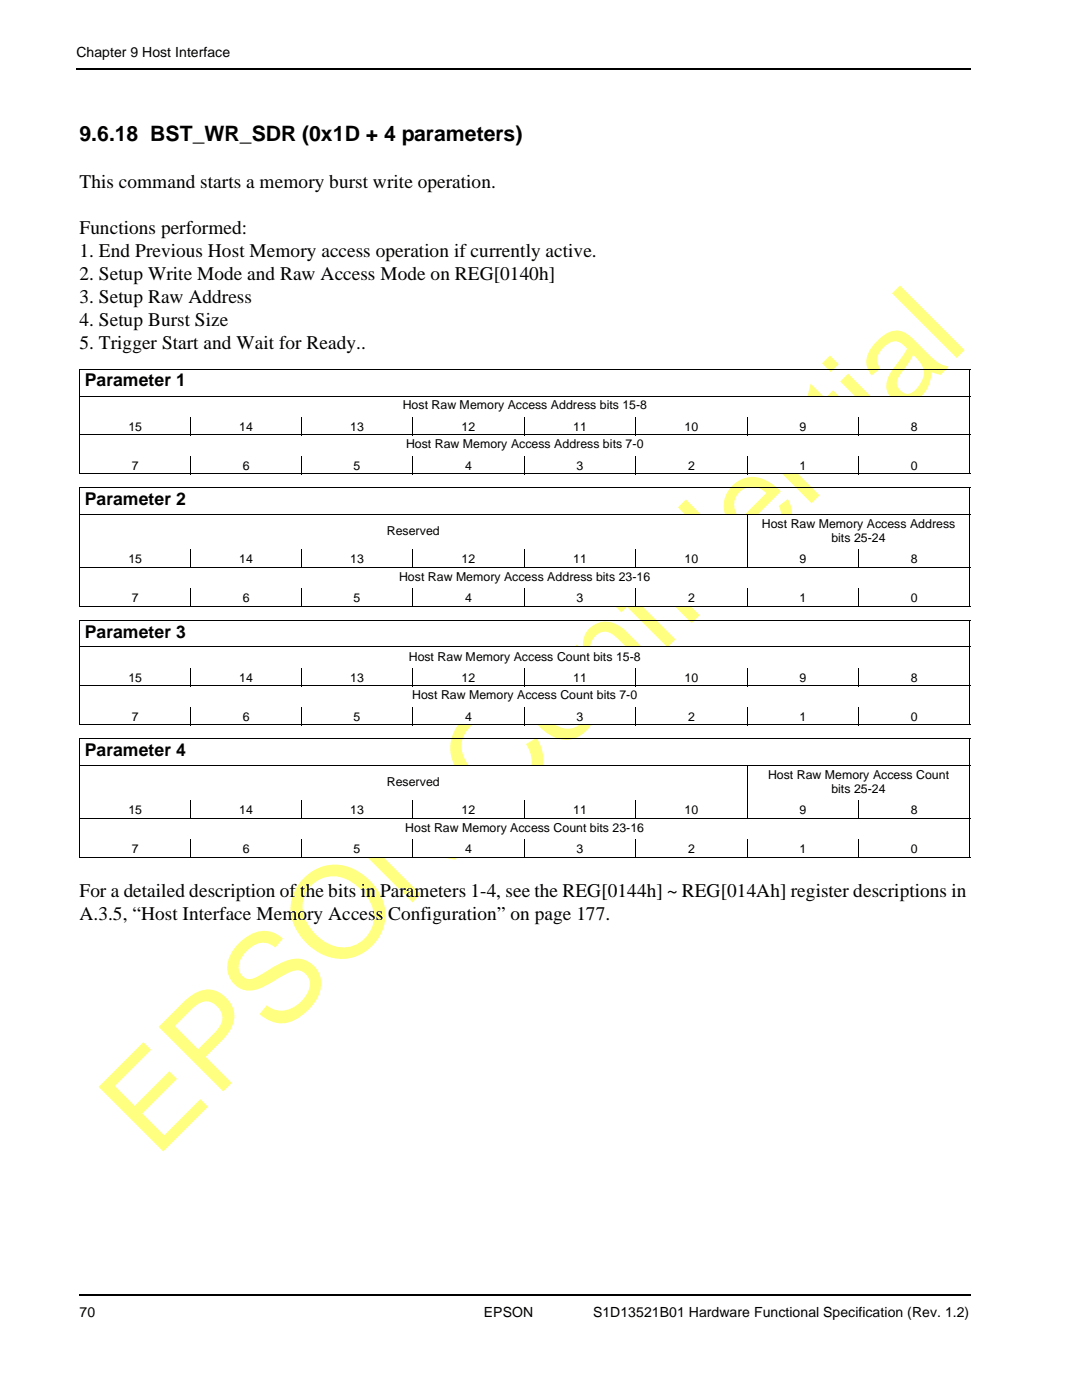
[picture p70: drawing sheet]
<svg xmlns="http://www.w3.org/2000/svg" width="216mm" height="279mm" viewBox="0 0 216 279" stroke-linecap="round" stroke-linejoin="round" font-family="sans-serif">
<defs><g id="words">
<text font-size="25.4" fill="#ffff80" x="31" y="231.4" transform="rotate(-45 31 231.4)">EPSON Confidential</text>
<text font-size="4.2" x="15.9" y="28.2">9.6.18 BST_WR_SDR (0x1D + 4 parameters)</text>
<g font-size="3.9">
<text x="15.9" y="37.5">This command starts a memory burst write operation.</text>
<text x="15.9" y="46.7">Functions performed:</text>
<text x="15.9" y="51.3">1. End Previous Host Memory access operation if currently active.</text>
<text x="15.9" y="55.8">2. Setup Write Mode and Raw Access Mode on REG[0140h]</text>
<text x="15.9" y="60.5">3. Setup Raw Address</text>
<text x="15.9" y="65">4. Setup Burst Size</text>
<text x="15.9" y="69.6">5. Trigger Start and Wait for Ready..</text>
<text x="15.9" y="179">For a detailed description of the bits in Parameters 1-4, see the REG[0144h] ~ REG[014Ah] register descriptions in</text>
<text x="15.9" y="183.6">A.3.5, “Host Interface Memory Access Configuration” on page 177.</text>
</g>
<g font-size="3.5">
<text x="16.9" y="77.1">Parameter 1</text>
<text x="16.9" y="100.8">Parameter 2</text>
<text x="16.9" y="127.3">Parameter 3</text>
<text x="16.9" y="150.9">Parameter 4</text>
</g>
<g font-size="2.8">
<text x="15.2" y="11.4">Chapter 9 Host Interface</text>
<text x="15.9" y="262.8">70</text>
<text x="96.6" y="262.8">EPSON</text>
<text x="118.3" y="262.8">S1D13521B01 Hardware Functional Specification (Rev. 1.2)</text>
</g>
<g font-size="2.5">
<text x="80.3" y="81.7">Host Raw Memory Access Address bits 15-8</text>
<text x="25.6" y="85.9">15</text>
<text x="47.8" y="85.9">14</text>
<text x="69.9" y="85.9">13</text>
<text x="81" y="89.5">Host Raw Memory Access Address bits 7-0</text>
<text x="92.1" y="85.9">12</text>
<text x="114.3" y="85.9">11</text>
<text x="136.6" y="85.9">10</text>
<text x="159.5" y="85.9">9</text>
<text x="181.8" y="85.9">8</text>
<text x="26.3" y="93.7">7</text>
<text x="48.4" y="93.7">6</text>
<text x="70.6" y="93.7">5</text>
<text x="92.8" y="93.7">4</text>
<text x="115.1" y="93.7">3</text>
<text x="137.3" y="93.7">2</text>
<text x="159.5" y="93.7">1</text>
<text x="181.8" y="93.7">0</text>
<text x="77.2" y="106.8">Reserved</text>
<text x="152" y="105.4">Host Raw Memory Access Address</text>
<text x="25.6" y="112.4">15</text>
<text x="47.8" y="112.4">14</text>
<text x="69.9" y="112.4">13</text>
<text x="92.1" y="112.4">12</text>
<text x="114.3" y="112.4">11</text>
<text x="136.6" y="112.4">10</text>
<text x="159.5" y="112.4">9</text>
<text x="165.9" y="108.2">bits 25-24</text>
<text x="181.8" y="112.4">8</text>
<text x="79.6" y="116">Host Raw Memory Access Address bits 23-16</text>
<text x="26.3" y="120.2">7</text>
<text x="48.4" y="120.2">6</text>
<text x="70.6" y="120.2">5</text>
<text x="92.8" y="120.2">4</text>
<text x="115.1" y="120.2">3</text>
<text x="137.3" y="120.2">2</text>
<text x="159.5" y="120.2">1</text>
<text x="181.8" y="120.2">0</text>
<text x="81.6" y="131.8">Host Raw Memory Access Count bits 15-8</text>
<text x="25.6" y="136.1">15</text>
<text x="47.8" y="136.1">14</text>
<text x="69.9" y="136.1">13</text>
<text x="92.1" y="136.1">12</text>
<text x="114.3" y="136.1">11</text>
<text x="136.6" y="136.1">10</text>
<text x="159.5" y="136.1">9</text>
<text x="181.8" y="136.1">8</text>
<text x="26.3" y="143.8">7</text>
<text x="48.4" y="143.8">6</text>
<text x="70.6" y="143.8">5</text>
<text x="82.3" y="139.6">Host Raw Memory Access Count bits 7-0</text>
<text x="92.8" y="143.8">4</text>
<text x="115.1" y="143.8">3</text>
<text x="137.3" y="143.8">2</text>
<text x="159.5" y="143.8">1</text>
<text x="181.8" y="143.8">0</text>
<text x="153.2" y="155.4">Host Raw Memory Access Count</text>
<text x="77.2" y="156.9">Reserved</text>
<text x="165.9" y="158.3">bits 25-24</text>
<text x="25.6" y="162.5">15</text>
<text x="47.8" y="162.5">14</text>
<text x="69.9" y="162.5">13</text>
<text x="80.9" y="166">Host Raw Memory Access Count bits 23-16</text>
<text x="92.1" y="162.5">12</text>
<text x="114.3" y="162.5">11</text>
<text x="136.6" y="162.5">10</text>
<text x="159.5" y="162.5">9</text>
<text x="181.8" y="162.5">8</text>
<text x="26.3" y="170.3">7</text>
<text x="48.4" y="170.3">6</text>
<text x="70.6" y="170.3">5</text>
<text x="92.8" y="170.3">4</text>
<text x="115.1" y="170.3">3</text>
<text x="137.3" y="170.3">2</text>
<text x="159.5" y="170.3">1</text>
<text x="181.8" y="170.3">0</text>
</g>
</g></defs>
<path d="M15.2 13.8h178.5M15.8 258.4h177.9" fill="none" stroke="#000" stroke-width=".34"/>
<g fill="#fff">
<path d="M15.9 79h177.6v4.3h-177.6z"/>
<path d="M15.9 83.3h22.2v3.5h-22.2z"/>
<path d="M38.1 83.3h22v3.5h-22z"/>
<path d="M60.1 83.3h22.3v3.5h-22.3z"/>
<path d="M82.4 83.3h22.2v3.5h-22.2z"/>
<path d="M104.6 83.3h22.2v3.5h-22.2z"/>
<path d="M126.8 83.3h22.3v3.5h-22.3z"/>
<path d="M149.1 83.3h22.2v3.5h-22.2z"/>
<path d="M171.3 83.3h22.2v3.5h-22.2z"/>
<path d="M15.9 86.8h177.6v4.2h-177.6z"/>
<path d="M15.9 91h22.2v3.5h-22.2z"/>
<path d="M38.1 91h22v3.5h-22z"/>
<path d="M60.1 91h22.3v3.5h-22.3z"/>
<path d="M82.4 91h22.2v3.5h-22.2z"/>
<path d="M104.6 91h22.2v3.5h-22.2z"/>
<path d="M126.8 91h22.3v3.5h-22.3z"/>
<path d="M149.1 91h22.2v3.5h-22.2z"/>
<path d="M171.3 91h22.2v3.5h-22.2z"/>
<path d="M15.9 102.7h133.2v7h-133.2z"/>
<path d="M149.1 102.7h44.4v7h-44.4z"/>
<path d="M15.9 109.7h22.2v3.5h-22.2z"/>
<path d="M38.1 109.7h22v3.5h-22z"/>
<path d="M60.1 109.7h22.3v3.5h-22.3z"/>
<path d="M82.4 109.7h22.2v3.5h-22.2z"/>
<path d="M104.6 109.7h22.2v3.5h-22.2z"/>
<path d="M126.8 109.7h22.3v3.5h-22.3z"/>
<path d="M149.1 109.7h22.2v3.5h-22.2z"/>
<path d="M171.3 109.7h22.2v3.5h-22.2z"/>
<path d="M15.9 113.2h177.6v4.3h-177.6z"/>
<path d="M15.9 117.5h22.2v3.5h-22.2z"/>
<path d="M38.1 117.5h22v3.5h-22z"/>
<path d="M60.1 117.5h22.3v3.5h-22.3z"/>
<path d="M82.4 117.5h22.2v3.5h-22.2z"/>
<path d="M104.6 117.5h22.2v3.5h-22.2z"/>
<path d="M126.8 117.5h22.3v3.5h-22.3z"/>
<path d="M149.1 117.5h22.2v3.5h-22.2z"/>
<path d="M171.3 117.5h22.2v3.5h-22.2z"/>
<path d="M15.9 129.1h177.6v4.2h-177.6z"/>
<path d="M15.9 133.3h22.2v3.6h-22.2z"/>
<path d="M38.1 133.3h22v3.6h-22z"/>
<path d="M60.1 133.3h22.3v3.6h-22.3z"/>
<path d="M82.4 133.3h22.2v3.6h-22.2z"/>
<path d="M104.6 133.3h22.2v3.6h-22.2z"/>
<path d="M126.8 133.3h22.3v3.6h-22.3z"/>
<path d="M149.1 133.3h22.2v3.6h-22.2z"/>
<path d="M171.3 133.3h22.2v3.6h-22.2z"/>
<path d="M15.9 136.9h177.6v4.2h-177.6z"/>
<path d="M15.9 141.1h22.2v3.6h-22.2z"/>
<path d="M38.1 141.1h22v3.6h-22z"/>
<path d="M60.1 141.1h22.3v3.6h-22.3z"/>
<path d="M82.4 141.1h22.2v3.6h-22.2z"/>
<path d="M104.6 141.1h22.2v3.6h-22.2z"/>
<path d="M126.8 141.1h22.3v3.6h-22.3z"/>
<path d="M149.1 141.1h22.2v3.6h-22.2z"/>
<path d="M171.3 141.1h22.2v3.6h-22.2z"/>
<path d="M15.9 152.7h133.2v7.1h-133.2z"/>
<path d="M149.1 152.7h44.4v7.1h-44.4z"/>
<path d="M15.9 159.8h22.2v3.5h-22.2z"/>
<path d="M38.1 159.8h22v3.5h-22z"/>
<path d="M60.1 159.8h22.3v3.5h-22.3z"/>
<path d="M82.4 159.8h22.2v3.5h-22.2z"/>
<path d="M104.6 159.8h22.2v3.5h-22.2z"/>
<path d="M126.8 159.8h22.3v3.5h-22.3z"/>
<path d="M149.1 159.8h22.2v3.5h-22.2z"/>
<path d="M171.3 159.8h22.2v3.5h-22.2z"/>
<path d="M15.9 163.3h177.6v4.3h-177.6z"/>
<path d="M15.9 167.6h22.2v3.5h-22.2z"/>
<path d="M38.1 167.6h22v3.5h-22z"/>
<path d="M60.1 167.6h22.3v3.5h-22.3z"/>
<path d="M82.4 167.6h22.2v3.5h-22.2z"/>
<path d="M104.6 167.6h22.2v3.5h-22.2z"/>
<path d="M126.8 167.6h22.3v3.5h-22.3z"/>
<path d="M149.1 167.6h22.2v3.5h-22.2z"/>
<path d="M171.3 167.6h22.2v3.5h-22.2z"/>
</g>
<g fill="none" stroke="#000" stroke-width=".2">
<path d="M15.8 73.7h177.8M15.8 79h177.8M15.9 73.8v20.6M193.5 73.8v20.6M15.8 86.8h177.8M15.8 94.5h177.8M15.8 97.4h177.8M15.9 97.5v23.4M38.1 83.3v3.6M38.1 91v3.6M60.1 83.3v3.6M60.1 91v3.6"/>
<path d="M82.4 83.3v3.6M82.4 91v3.6M104.6 83.3v3.6M104.6 91v3.6M126.8 83.3v3.6M126.8 91v3.6M149.1 83.3v3.6M149.1 91v3.6M171.3 83.3v3.6M171.3 91v3.6M193.5 97.5v23.4M15.8 102.7h177.8"/>
<path d="M15.8 113.2h177.8M38.1 109.7v3.6M38.1 117.5v3.6M60.1 109.7v3.6M60.1 117.5v3.6M82.4 109.7v3.6M82.4 117.5v3.6M104.6 109.7v3.6M104.6 117.5v3.6M126.8 109.7v3.6M126.8 117.5v3.6M149.1 102.6v10.7"/>
<path d="M149.1 117.5v3.6M171.3 109.7v3.6M171.3 117.5v3.6M15.8 121h177.8M15.8 123.8h177.8M15.8 129.1h177.8M15.8 136.9h177.8M15.9 123.9v20.7M38.1 133.3v3.6M60.1 133.3v3.6M82.4 133.3v3.6M104.6 133.3v3.6"/>
<path d="M126.8 133.3v3.6M149.1 133.3v3.6M171.3 133.3v3.6M193.5 123.9v20.7M15.8 144.7h177.8M15.8 147.4h177.8M15.8 152.7h177.8M15.9 147.5v23.5M38.1 141.1v3.6M38.1 159.8v3.6M60.1 141.1v3.6M60.1 159.8v3.6"/>
<path d="M82.4 141.1v3.6M82.4 159.8v3.6M104.6 141.1v3.6M104.6 159.8v3.6M126.8 141.1v3.6M126.8 159.8v3.6M149.1 141.1v3.6M149.1 152.7v10.7M171.3 141.1v3.6M171.3 159.8v3.6M193.5 147.5v23.5M15.8 163.3h177.8"/>
<path d="M15.8 171.1h177.8M38.1 167.6v3.6M60.1 167.6v3.6M82.4 167.6v3.6M104.6 167.6v3.6M126.8 167.6v3.6M149.1 167.6v3.6M171.3 167.6v3.6"/>
</g>
<use href="#words"/>
</svg>
